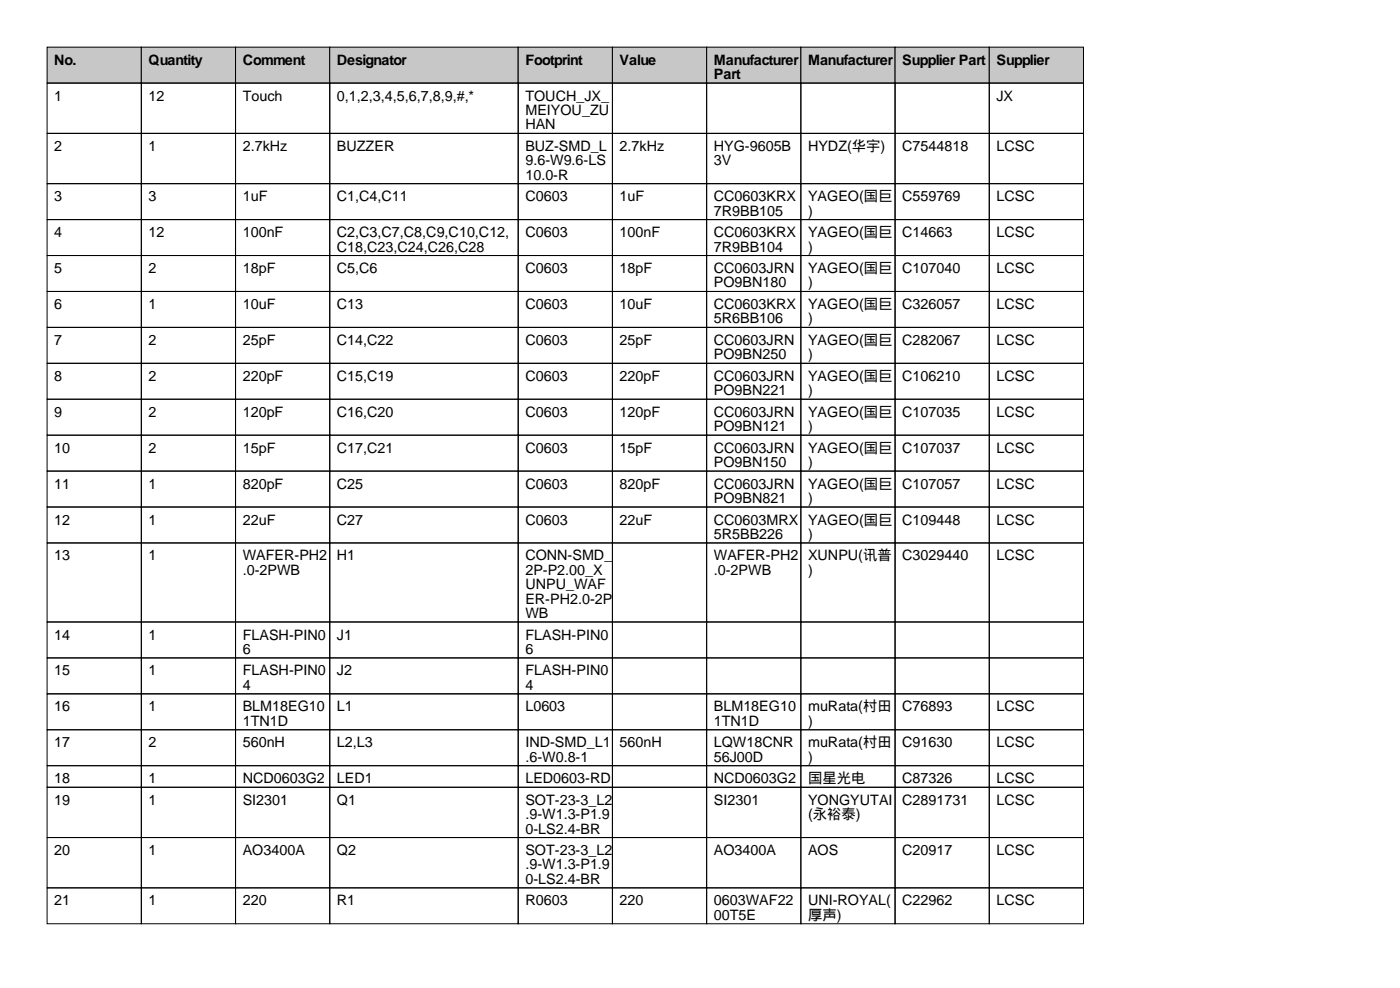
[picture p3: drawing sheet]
<svg xmlns="http://www.w3.org/2000/svg" width="297mm" height="210mm" viewBox="0 0 297 210" stroke-linecap="round" stroke-linejoin="round" font-family="sans-serif">
<defs><g id="words">
<g font-size="3">
<text x="11.5" y="13.7">No.</text>
<text x="31.5" y="13.7">Quantity</text>
<text x="51.5" y="13.7">Comment</text>
<text x="71.5" y="13.7">Designator</text>
<text x="111.5" y="13.7">Footprint</text>
<text x="131.5" y="13.7">Value</text>
<text x="151.5" y="13.7">Manufacturer</text>
<text x="151.5" y="16.8">Part</text>
<text x="171.5" y="13.7">Manufacturer</text>
<text x="191.5" y="13.7">Supplier Part</text>
<text x="211.5" y="13.7">Supplier</text>
<text x="11.5" y="21.3">1</text>
<text x="31.5" y="21.3">12</text>
<text x="51.5" y="21.3">Touch</text>
<text x="71.5" y="21.3">0,1,2,3,4,5,6,7,8,9,#,*</text>
<text x="111.5" y="21.3">TOUCH_JX_</text>
<text x="211.5" y="21.3">JX</text>
<text x="111.5" y="24.4">MEIYOU_ZU</text>
<text x="111.5" y="27.4">HAN</text>
<text x="11.5" y="32">2</text>
<text x="31.5" y="32">1</text>
<text x="51.5" y="32">2.7kHz</text>
<text x="71.5" y="32">BUZZER</text>
<text x="111.5" y="32">BUZ-SMD_L</text>
<text x="111.5" y="35.1">9.6-W9.6-LS</text>
<text x="131.5" y="32">2.7kHz</text>
<text x="151.5" y="32">HYG-9605B</text>
<text x="151.5" y="35.1">3V</text>
<text x="171.5" y="32">HYDZ(华宇)</text>
<text x="191.5" y="32">C7544818</text>
<text x="211.5" y="32">LCSC</text>
<text x="111.5" y="38.1">10.0-R</text>
<text x="11.5" y="42.7">3</text>
<text x="31.5" y="42.7">3</text>
<text x="51.5" y="42.7">1uF</text>
<text x="71.5" y="42.7">C1,C4,C11</text>
<text x="111.5" y="42.7">C0603</text>
<text x="131.5" y="42.7">1uF</text>
<text x="151.5" y="42.7">CC0603KRX</text>
<text x="151.5" y="45.7">7R9BB105</text>
<text x="171.5" y="42.7">YAGEO(国巨</text>
<text x="171.5" y="45.7">)</text>
<text x="191.5" y="42.7">C559769</text>
<text x="211.5" y="42.7">LCSC</text>
<text x="11.5" y="50.3">4</text>
<text x="31.5" y="50.3">12</text>
<text x="51.5" y="50.3">100nF</text>
<text x="71.5" y="50.3">C2,C3,C7,C8,C9,C10,C12,</text>
<text x="71.5" y="53.3">C18,C23,C24,C26,C28</text>
<text x="111.5" y="50.3">C0603</text>
<text x="131.5" y="50.3">100nF</text>
<text x="151.5" y="50.3">CC0603KRX</text>
<text x="151.5" y="53.3">7R9BB104</text>
<text x="171.5" y="50.3">YAGEO(国巨</text>
<text x="171.5" y="53.3">)</text>
<text x="191.5" y="50.3">C14663</text>
<text x="211.5" y="50.3">LCSC</text>
<text x="11.5" y="57.9">5</text>
<text x="31.5" y="57.9">2</text>
<text x="51.5" y="57.9">18pF</text>
<text x="71.5" y="57.9">C5,C6</text>
<text x="111.5" y="57.9">C0603</text>
<text x="131.5" y="57.9">18pF</text>
<text x="151.5" y="57.9">CC0603JRN</text>
<text x="171.5" y="57.9">YAGEO(国巨</text>
<text x="191.5" y="57.9">C107040</text>
<text x="211.5" y="57.9">LCSC</text>
<text x="11.5" y="65.5">6</text>
<text x="31.5" y="65.5">1</text>
<text x="51.5" y="65.5">10uF</text>
<text x="71.5" y="65.5">C13</text>
<text x="111.5" y="65.5">C0603</text>
<text x="131.5" y="65.5">10uF</text>
<text x="151.5" y="61">PO9BN180</text>
<text x="151.5" y="65.5">CC0603KRX</text>
<text x="171.5" y="61">)</text>
<text x="171.5" y="65.5">YAGEO(国巨</text>
<text x="191.5" y="65.5">C326057</text>
<text x="211.5" y="65.5">LCSC</text>
<text x="151.5" y="68.6">5R6BB106</text>
<text x="171.5" y="68.6">)</text>
<text x="11.5" y="73.2">7</text>
<text x="31.5" y="73.2">2</text>
<text x="51.5" y="73.2">25pF</text>
<text x="71.5" y="73.2">C14,C22</text>
<text x="111.5" y="73.2">C0603</text>
<text x="131.5" y="73.2">25pF</text>
<text x="151.5" y="73.2">CC0603JRN</text>
<text x="151.5" y="76.2">PO9BN250</text>
<text x="171.5" y="73.2">YAGEO(国巨</text>
<text x="171.5" y="76.2">)</text>
<text x="191.5" y="73.2">C282067</text>
<text x="211.5" y="73.2">LCSC</text>
<text x="11.5" y="80.8">8</text>
<text x="31.5" y="80.8">2</text>
<text x="51.5" y="80.8">220pF</text>
<text x="71.5" y="80.8">C15,C19</text>
<text x="111.5" y="80.8">C0603</text>
<text x="131.5" y="80.8">220pF</text>
<text x="151.5" y="80.8">CC0603JRN</text>
<text x="151.5" y="83.8">PO9BN221</text>
<text x="171.5" y="80.8">YAGEO(国巨</text>
<text x="171.5" y="83.8">)</text>
<text x="191.5" y="80.8">C106210</text>
<text x="211.5" y="80.8">LCSC</text>
<text x="11.5" y="88.4">9</text>
<text x="31.5" y="88.4">2</text>
<text x="51.5" y="88.4">120pF</text>
<text x="71.5" y="88.4">C16,C20</text>
<text x="111.5" y="88.4">C0603</text>
<text x="131.5" y="88.4">120pF</text>
<text x="151.5" y="88.4">CC0603JRN</text>
<text x="171.5" y="88.4">YAGEO(国巨</text>
<text x="191.5" y="88.4">C107035</text>
<text x="211.5" y="88.4">LCSC</text>
<text x="151.5" y="91.4">PO9BN121</text>
<text x="171.5" y="91.4">)</text>
<text x="11.5" y="96">10</text>
<text x="31.5" y="96">2</text>
<text x="51.5" y="96">15pF</text>
<text x="71.5" y="96">C17,C21</text>
<text x="111.5" y="96">C0603</text>
<text x="131.5" y="96">15pF</text>
<text x="151.5" y="96">CC0603JRN</text>
<text x="151.5" y="99.1">PO9BN150</text>
<text x="171.5" y="96">YAGEO(国巨</text>
<text x="171.5" y="99.1">)</text>
<text x="191.5" y="96">C107037</text>
<text x="211.5" y="96">LCSC</text>
<text x="11.5" y="103.6">11</text>
<text x="31.5" y="103.6">1</text>
<text x="51.5" y="103.6">820pF</text>
<text x="71.5" y="103.6">C25</text>
<text x="111.5" y="103.6">C0603</text>
<text x="131.5" y="103.6">820pF</text>
<text x="151.5" y="103.6">CC0603JRN</text>
<text x="151.5" y="106.7">PO9BN821</text>
<text x="171.5" y="103.6">YAGEO(国巨</text>
<text x="171.5" y="106.7">)</text>
<text x="191.5" y="103.6">C107057</text>
<text x="211.5" y="103.6">LCSC</text>
<text x="11.5" y="111.3">12</text>
<text x="31.5" y="111.3">1</text>
<text x="51.5" y="111.3">22uF</text>
<text x="71.5" y="111.3">C27</text>
<text x="111.5" y="111.3">C0603</text>
<text x="131.5" y="111.3">22uF</text>
<text x="151.5" y="111.3">CC0603MRX</text>
<text x="171.5" y="111.3">YAGEO(国巨</text>
<text x="191.5" y="111.3">C109448</text>
<text x="211.5" y="111.3">LCSC</text>
<text x="11.5" y="118.9">13</text>
<text x="31.5" y="118.9">1</text>
<text x="51.5" y="118.9">WAFER-PH2</text>
<text x="71.5" y="118.9">H1</text>
<text x="111.5" y="118.9">CONN-SMD_</text>
<text x="151.5" y="114.3">5R5BB226</text>
<text x="151.5" y="118.9">WAFER-PH2</text>
<text x="171.5" y="114.3">)</text>
<text x="171.5" y="118.9">XUNPU(讯普</text>
<text x="191.5" y="118.9">C3029440</text>
<text x="211.5" y="118.9">LCSC</text>
<text x="51.5" y="121.9">.0-2PWB</text>
<text x="111.5" y="121.9">2P-P2.00_X</text>
<text x="111.5" y="125">UNPU_WAF</text>
<text x="151.5" y="121.9">.0-2PWB</text>
<text x="171.5" y="121.9">)</text>
<text x="111.5" y="128">ER-PH2.0-2P</text>
<text x="111.5" y="131.1">WB</text>
<text x="11.5" y="135.6">14</text>
<text x="31.5" y="135.6">1</text>
<text x="51.5" y="135.6">FLASH-PIN0</text>
<text x="71.5" y="135.6">J1</text>
<text x="111.5" y="135.6">FLASH-PIN0</text>
<text x="11.5" y="143.3">15</text>
<text x="31.5" y="143.3">1</text>
<text x="51.5" y="138.7">6</text>
<text x="51.5" y="143.3">FLASH-PIN0</text>
<text x="71.5" y="143.3">J2</text>
<text x="111.5" y="138.7">6</text>
<text x="111.5" y="143.3">FLASH-PIN0</text>
<text x="51.5" y="146.3">4</text>
<text x="111.5" y="146.3">4</text>
<text x="11.5" y="150.9">16</text>
<text x="31.5" y="150.9">1</text>
<text x="51.5" y="150.9">BLM18EG10</text>
<text x="51.5" y="153.9">1TN1D</text>
<text x="71.5" y="150.9">L1</text>
<text x="111.5" y="150.9">L0603</text>
<text x="151.5" y="150.9">BLM18EG10</text>
<text x="151.5" y="153.9">1TN1D</text>
<text x="171.5" y="150.9">muRata(村田</text>
<text x="171.5" y="153.9">)</text>
<text x="191.5" y="150.9">C76893</text>
<text x="211.5" y="150.9">LCSC</text>
<text x="11.5" y="158.5">17</text>
<text x="31.5" y="158.5">2</text>
<text x="51.5" y="158.5">560nH</text>
<text x="71.5" y="158.5">L2,L3</text>
<text x="111.5" y="158.5">IND-SMD_L1</text>
<text x="111.5" y="161.5">.6-W0.8-1</text>
<text x="131.5" y="158.5">560nH</text>
<text x="151.5" y="158.5">LQW18CNR</text>
<text x="151.5" y="161.5">56J00D</text>
<text x="171.5" y="158.5">muRata(村田</text>
<text x="171.5" y="161.5">)</text>
<text x="191.5" y="158.5">C91630</text>
<text x="211.5" y="158.5">LCSC</text>
<text x="11.5" y="166.1">18</text>
<text x="31.5" y="166.1">1</text>
<text x="51.5" y="166.1">NCD0603G2</text>
<text x="71.5" y="166.1">LED1</text>
<text x="111.5" y="166.1">LED0603-RD</text>
<text x="151.5" y="166.1">NCD0603G2</text>
<text x="171.5" y="166.1">国星光电</text>
<text x="191.5" y="166.1">C87326</text>
<text x="211.5" y="166.1">LCSC</text>
<text x="11.5" y="170.7">19</text>
<text x="31.5" y="170.7">1</text>
<text x="51.5" y="170.7">SI2301</text>
<text x="71.5" y="170.7">Q1</text>
<text x="111.5" y="170.7">SOT-23-3_L2</text>
<text x="111.5" y="173.7">.9-W1.3-P1.9</text>
<text x="151.5" y="170.7">SI2301</text>
<text x="171.5" y="170.7">YONGYUTAI</text>
<text x="171.5" y="173.7">(永裕泰)</text>
<text x="191.5" y="170.7">C2891731</text>
<text x="211.5" y="170.7">LCSC</text>
<text x="111.5" y="176.8">0-LS2.4-BR</text>
<text x="11.5" y="181.4">20</text>
<text x="31.5" y="181.4">1</text>
<text x="51.5" y="181.4">AO3400A</text>
<text x="71.5" y="181.4">Q2</text>
<text x="111.5" y="181.4">SOT-23-3_L2</text>
<text x="111.5" y="184.4">.9-W1.3-P1.9</text>
<text x="151.5" y="181.4">AO3400A</text>
<text x="171.5" y="181.4">AOS</text>
<text x="191.5" y="181.4">C20917</text>
<text x="211.5" y="181.4">LCSC</text>
<text x="111.5" y="187.5">0-LS2.4-BR</text>
<text x="11.5" y="192">21</text>
<text x="31.5" y="192">1</text>
<text x="51.5" y="192">220</text>
<text x="71.5" y="192">R1</text>
<text x="111.5" y="192">R0603</text>
<text x="131.5" y="192">220</text>
<text x="151.5" y="192">0603WAF22</text>
<text x="151.5" y="195.1">00T5E</text>
<text x="171.5" y="192">UNI-ROYAL(</text>
<text x="171.5" y="195.1">厚声)</text>
<text x="191.5" y="192">C22962</text>
<text x="211.5" y="192">LCSC</text>
</g>
</g></defs>
<g fill="#c7c7c7" stroke="#000" stroke-width=".21">
<path d="M10 10h20v7.6h-20z"/>
<path d="M30 10h20v7.6h-20z"/>
<path d="M50 10h20v7.6h-20z"/>
<path d="M70 10h40v7.6h-40z"/>
<path d="M110 10h20v7.6h-20z"/>
<path d="M130 10h20v7.6h-20z"/>
<path d="M150 10h20v7.6h-20z"/>
<path d="M170 10h20v7.6h-20z"/>
<path d="M190 10h20v7.6h-20z"/>
<path d="M210 10h20v7.6h-20z"/>
</g>
<g fill="none" stroke="#000" stroke-width=".21">
<path d="M10 17.6h20v10.7h-20zM30 17.6h20v10.7h-20zM50 17.6h20v10.7h-20zM70 17.6h40v10.7h-40zM110 17.6h20v10.7h-20zM130 17.6h20v10.7h-20zM150 17.6h20v10.7h-20zM170 17.6h20v10.7h-20zM190 17.6h20v10.7h-20zM210 17.6h20v10.7h-20zM10 28.3h20v10.7h-20zM10 39h20v7.6h-20z"/>
<path d="M30 28.3h20v10.7h-20zM30 39h20v7.6h-20zM50 28.3h20v10.7h-20zM50 39h20v7.6h-20zM70 28.3h40v10.7h-40zM70 39h40v7.6h-40zM110 28.3h20v10.7h-20zM110 39h20v7.6h-20zM130 28.3h20v10.7h-20zM130 39h20v7.6h-20zM150 28.3h20v10.7h-20zM150 39h20v7.6h-20z"/>
<path d="M170 28.3h20v10.7h-20zM170 39h20v7.6h-20zM190 28.3h20v10.7h-20zM190 39h20v7.6h-20zM210 28.3h20v10.7h-20zM210 39h20v7.6h-20zM10 46.6h20v7.6h-20zM10 54.2h20v7.6h-20zM30 46.6h20v7.6h-20zM30 54.2h20v7.6h-20zM50 46.6h20v7.6h-20zM50 54.2h20v7.6h-20z"/>
<path d="M70 46.6h40v7.6h-40zM70 54.2h40v7.6h-40zM110 46.6h20v7.6h-20zM110 54.2h20v7.6h-20zM130 46.6h20v7.6h-20zM130 54.2h20v7.6h-20zM150 46.6h20v7.6h-20zM150 54.2h20v7.6h-20zM170 46.6h20v7.6h-20zM170 54.2h20v7.6h-20zM190 46.6h20v7.6h-20zM190 54.2h20v7.6h-20z"/>
<path d="M210 46.6h20v7.6h-20zM210 54.2h20v7.6h-20zM10 61.8h20v7.6h-20zM10 69.4h20v7.7h-20zM10 77.1h20v7.6h-20zM30 61.8h20v7.6h-20zM30 69.4h20v7.7h-20zM30 77.1h20v7.6h-20zM50 61.8h20v7.6h-20zM50 69.4h20v7.7h-20zM50 77.1h20v7.6h-20zM70 61.8h40v7.6h-40z"/>
<path d="M70 69.4h40v7.7h-40zM70 77.1h40v7.6h-40zM110 61.8h20v7.6h-20zM110 69.4h20v7.7h-20zM110 77.1h20v7.6h-20zM130 61.8h20v7.6h-20zM130 69.4h20v7.7h-20zM130 77.1h20v7.6h-20zM150 61.8h20v7.6h-20zM150 69.4h20v7.7h-20zM150 77.1h20v7.6h-20zM170 61.8h20v7.6h-20z"/>
<path d="M170 69.4h20v7.7h-20zM170 77.1h20v7.6h-20zM190 61.8h20v7.6h-20zM190 69.4h20v7.7h-20zM190 77.1h20v7.6h-20zM210 61.8h20v7.6h-20zM210 69.4h20v7.7h-20zM210 77.1h20v7.6h-20zM10 84.7h20v7.6h-20zM10 92.3h20v7.6h-20zM10 99.9h20v7.6h-20zM30 84.7h20v7.6h-20z"/>
<path d="M30 92.3h20v7.6h-20zM30 99.9h20v7.6h-20zM50 84.7h20v7.6h-20zM50 92.3h20v7.6h-20zM50 99.9h20v7.6h-20zM70 84.7h40v7.6h-40zM70 92.3h40v7.6h-40zM70 99.9h40v7.6h-40zM110 84.7h20v7.6h-20zM110 92.3h20v7.6h-20zM110 99.9h20v7.6h-20zM130 84.7h20v7.6h-20z"/>
<path d="M130 92.3h20v7.6h-20zM130 99.9h20v7.6h-20zM150 84.7h20v7.6h-20zM150 92.3h20v7.6h-20zM150 99.9h20v7.6h-20zM170 84.7h20v7.6h-20zM170 92.3h20v7.6h-20zM170 99.9h20v7.6h-20zM190 84.7h20v7.6h-20zM190 92.3h20v7.6h-20zM190 99.9h20v7.6h-20zM210 84.7h20v7.6h-20z"/>
<path d="M210 92.3h20v7.6h-20zM210 99.9h20v7.6h-20zM10 107.5h20v7.7h-20zM10 115.2h20v16.7h-20zM30 107.5h20v7.7h-20zM30 115.2h20v16.7h-20zM50 107.5h20v7.7h-20zM50 115.2h20v16.7h-20zM70 107.5h40v7.7h-40zM70 115.2h40v16.7h-40zM110 107.5h20v7.7h-20zM110 115.2h20v16.7h-20z"/>
<path d="M130 107.5h20v7.7h-20zM130 115.2h20v16.7h-20zM150 107.5h20v7.7h-20zM150 115.2h20v16.7h-20zM170 107.5h20v7.7h-20zM170 115.2h20v16.7h-20zM190 107.5h20v7.7h-20zM190 115.2h20v16.7h-20zM210 107.5h20v7.7h-20zM210 115.2h20v16.7h-20zM10 131.9h20v7.6h-20zM10 139.5h20v7.7h-20z"/>
<path d="M30 131.9h20v7.6h-20zM30 139.5h20v7.7h-20zM50 131.9h20v7.6h-20zM50 139.5h20v7.7h-20zM70 131.9h40v7.6h-40zM70 139.5h40v7.7h-40zM110 131.9h20v7.6h-20zM110 139.5h20v7.7h-20zM130 131.9h20v7.6h-20zM130 139.5h20v7.7h-20zM150 131.9h20v7.6h-20zM150 139.5h20v7.7h-20z"/>
<path d="M170 131.9h20v7.6h-20zM170 139.5h20v7.7h-20zM190 131.9h20v7.6h-20zM190 139.5h20v7.7h-20zM210 131.9h20v7.6h-20zM210 139.5h20v7.7h-20zM10 147.2h20v7.6h-20zM10 154.8h20v7.6h-20zM30 147.2h20v7.6h-20zM30 154.8h20v7.6h-20zM50 147.2h20v7.6h-20zM50 154.8h20v7.6h-20z"/>
<path d="M70 147.2h40v7.6h-40zM70 154.8h40v7.6h-40zM110 147.2h20v7.6h-20zM110 154.8h20v7.6h-20zM130 147.2h20v7.6h-20zM130 154.8h20v7.6h-20zM150 147.2h20v7.6h-20zM150 154.8h20v7.6h-20zM170 147.2h20v7.6h-20zM170 154.8h20v7.6h-20zM190 147.2h20v7.6h-20zM190 154.8h20v7.6h-20z"/>
<path d="M210 147.2h20v7.6h-20zM210 154.8h20v7.6h-20zM10 162.4h20v4.6h-20zM10 167h20v10.6h-20zM10 177.6h20v10.7h-20zM30 162.4h20v4.6h-20zM30 167h20v10.6h-20zM30 177.6h20v10.7h-20zM50 162.4h20v4.6h-20zM50 167h20v10.6h-20zM50 177.6h20v10.7h-20zM70 162.4h40v4.6h-40z"/>
<path d="M70 167h40v10.6h-40zM70 177.6h40v10.7h-40zM110 162.4h20v4.6h-20zM110 167h20v10.6h-20zM110 177.6h20v10.7h-20zM130 162.4h20v4.6h-20zM130 167h20v10.6h-20zM130 177.6h20v10.7h-20zM150 162.4h20v4.6h-20zM150 167h20v10.6h-20zM150 177.6h20v10.7h-20zM170 162.4h20v4.6h-20z"/>
<path d="M170 167h20v10.6h-20zM170 177.6h20v10.7h-20zM190 162.4h20v4.6h-20zM190 167h20v10.6h-20zM190 177.6h20v10.7h-20zM210 162.4h20v4.6h-20zM210 167h20v10.6h-20zM210 177.6h20v10.7h-20zM10 188.3h20v7.6h-20zM30 188.3h20v7.6h-20zM50 188.3h20v7.6h-20zM70 188.3h40v7.6h-40z"/>
<path d="M110 188.3h20v7.6h-20zM130 188.3h20v7.6h-20zM150 188.3h20v7.6h-20zM170 188.3h20v7.6h-20zM190 188.3h20v7.6h-20zM210 188.3h20v7.6h-20z"/>
</g>
<use href="#words"/>
</svg>
